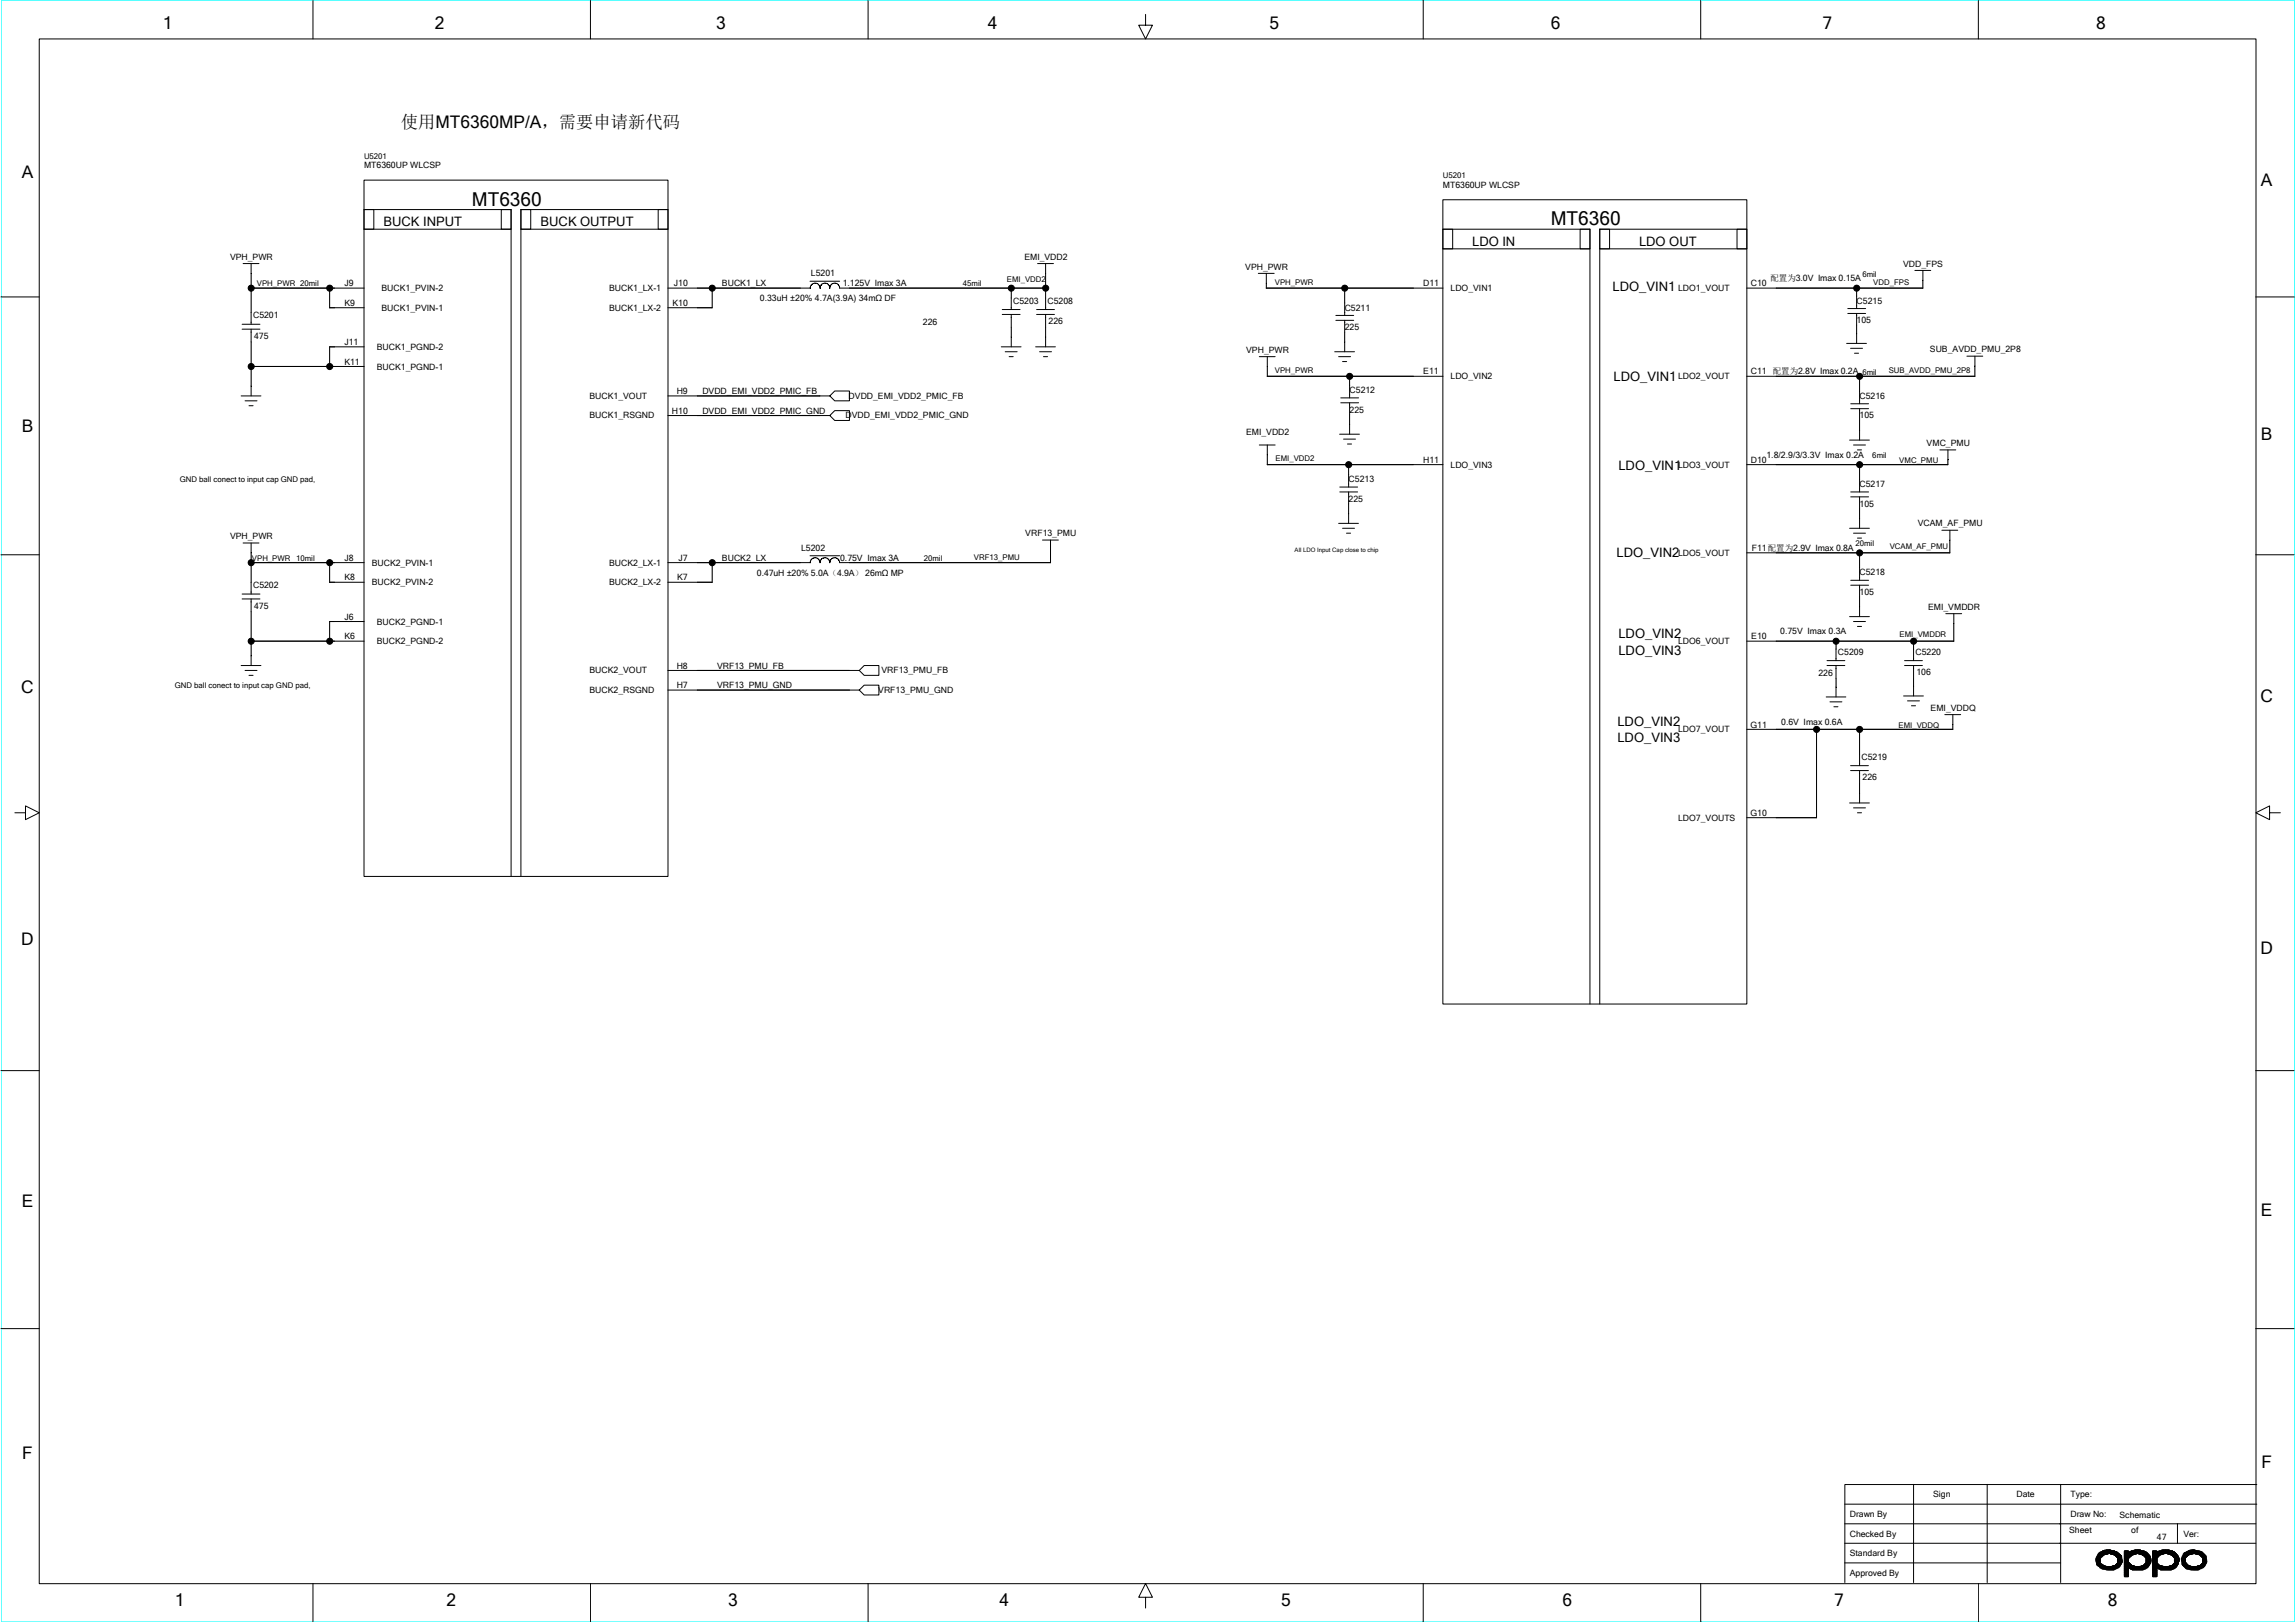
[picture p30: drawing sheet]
<svg xmlns="http://www.w3.org/2000/svg" width="297mm" height="210mm" viewBox="0 0 297 210" stroke-linecap="round" stroke-linejoin="round" font-family="sans-serif">
<defs><g id="words">
<g font-size="2.5">
<text x="61" y="26.6">MT6360</text>
<text x="200.6" y="29.1">MT6360</text>
</g>
<g font-size="2.2">
<text x="21.1" y="3.8">1</text>
<text x="56.2" y="3.8">2</text>
<text x="92.7" y="3.8">3</text>
<text x="127.8" y="3.8">4</text>
<text x="164.2" y="3.8">5</text>
<text x="200.6" y="3.8">6</text>
<text x="235.8" y="3.8">7</text>
<text x="271.2" y="3.8">8</text>
<text x="51.9" y="16.5">使用MT6360MP/A，需要申请新代码</text>
<text x="2.8" y="23">A</text>
<text x="292.5" y="24.1">A</text>
<text x="2.8" y="55.8">B</text>
<text x="292.5" y="57">B</text>
<text x="2.7" y="89.7">C</text>
<text x="292.4" y="90.8">C</text>
<text x="2.7" y="122.3">D</text>
<text x="292.4" y="123.5">D</text>
<text x="2.8" y="156.2">E</text>
<text x="292.5" y="157.3">E</text>
<text x="2.9" y="188.8">F</text>
<text x="292.6" y="189.9">F</text>
<text x="22.6" y="207.8">1</text>
<text x="57.8" y="207.8">2</text>
<text x="94.2" y="207.8">3</text>
<text x="129.3" y="207.8">4</text>
<text x="165.7" y="207.8">5</text>
<text x="202.2" y="207.8">6</text>
<text x="237.3" y="207.8">7</text>
<text x="272.7" y="207.8">8</text>
</g>
<g font-size="1.7">
<text x="49.6" y="29.3">BUCK INPUT</text>
<text x="69.9" y="29.3">BUCK OUTPUT</text>
<text x="190.5" y="31.8">LDO IN</text>
<text x="212" y="31.8">LDO OUT</text>
<text x="208.6" y="37.7">LDO_VIN1</text>
<text x="208.7" y="49.3">LDO_VIN1</text>
<text x="209.4" y="60.8">LDO_VIN1</text>
<text x="209.1" y="72.1">LDO_VIN2</text>
<text x="209.4" y="82.6">LDO_VIN2</text>
<text x="209.4" y="84.8">LDO_VIN3</text>
<text x="209.3" y="93.9">LDO_VIN2</text>
<text x="209.3" y="96">LDO_VIN3</text>
</g>
<g font-size="1.1">
<text x="47.1" y="21.8">MT6360UP WLCSP</text>
<text x="186.7" y="24.3">MT6360UP WLCSP</text>
<text x="29.8" y="33.6">VPH_PWR</text>
<text x="104.9" y="35.8">L5201</text>
<text x="132.5" y="33.6">EMI_VDD2</text>
<text x="161.1" y="34.9">VPH_PWR</text>
<text x="246.2" y="34.5">VDD_FPS</text>
<text x="32.7" y="41.2">C5201</text>
<text x="44.6" y="39.6">K9</text>
<text x="44.6" y="37">J9</text>
<text x="49.4" y="37.7">BUCK1_PVIN-2</text>
<text x="49.4" y="40.2">BUCK1_PVIN-1</text>
<text x="78.8" y="37.7">BUCK1_LX-1</text>
<text x="78.8" y="40.2">BUCK1_LX-2</text>
<text x="87" y="39.6">K10</text>
<text x="87.2" y="37">J10</text>
<text x="93.4" y="37">BUCK1_LX</text>
<text x="98.3" y="38.9">0.33uH ±20% 4.7A(3.9A) 34mΩ DF</text>
<text x="109" y="37">1.125V Imax 3A</text>
<text x="131.1" y="39.3">C5203</text>
<text x="135.5" y="39.3">C5208</text>
<text x="135.7" y="42">226</text>
<text x="174" y="40.2">C5211</text>
<text x="184.1" y="37">D11</text>
<text x="187.7" y="37.7">LDO_VIN1</text>
<text x="217.1" y="37.7">LDO1_VOUT</text>
<text x="226.5" y="37">C10</text>
<text x="229" y="36.4">配置为3.0V Imax 0.15A</text>
<text x="240.2" y="39.3">C5215</text>
<text x="240.2" y="41.8">105</text>
<text x="32.9" y="43.9">475</text>
<text x="44.6" y="44.6">J11</text>
<text x="44.6" y="47.2">K11</text>
<text x="48.7" y="47.8">BUCK1_PGND-1</text>
<text x="48.7" y="45.3">BUCK1_PGND-2</text>
<text x="119.4" y="42.1">226</text>
<text x="161.2" y="45.7">VPH_PWR</text>
<text x="174" y="42.7">225</text>
<text x="249.7" y="45.6">SUB_AVDD_PMU_2P8</text>
<text x="76.3" y="51.6">BUCK1_VOUT</text>
<text x="86.9" y="53.5">H10</text>
<text x="87.5" y="51">H9</text>
<text x="90.9" y="53.5">DVDD_EMI_VDD2_PMIC_GND</text>
<text x="90.9" y="51">DVDD_EMI_VDD2_PMIC_FB</text>
<text x="109.8" y="51.6">DVDD_EMI_VDD2_PMIC_FB</text>
<text x="174.6" y="50.8">C5212</text>
<text x="174.6" y="53.4">225</text>
<text x="184.1" y="48.5">E11</text>
<text x="187.7" y="49.1">LDO_VIN2</text>
<text x="217.1" y="49.1">LDO2_VOUT</text>
<text x="226.5" y="48.5">C11</text>
<text x="229.3" y="48.5">配置为2.8V Imax 0.2A 6mil</text>
<text x="240.6" y="51.6">C5216</text>
<text x="76.3" y="54.1">BUCK1_RSGND</text>
<text x="109.4" y="54.1">DVDD_EMI_VDD2_PMIC_GND</text>
<text x="161.2" y="56.3">EMI_VDD2</text>
<text x="184.1" y="59.9">H11</text>
<text x="226.5" y="59.9">D10</text>
<text x="228.5" y="59.2">1.8/2.9/3/3.3V Imax 0.2A</text>
<text x="240.6" y="54.1">105</text>
<text x="249.3" y="57.7">VMC_PMU</text>
<text x="174.5" y="64.9">225</text>
<text x="174.5" y="62.4">C5213</text>
<text x="187.7" y="60.5">LDO_VIN3</text>
<text x="217.1" y="60.5">LDO3_VOUT</text>
<text x="240.6" y="63">C5217</text>
<text x="240.6" y="65.6">105</text>
<text x="29.8" y="69.8">VPH_PWR</text>
<text x="103.6" y="71.3">L5202</text>
<text x="132.6" y="69.4">VRF13_PMU</text>
<text x="217.1" y="71.9">LDO5_VOUT</text>
<text x="226.6" y="71.3">F11配置为2.9V Imax 0.8A</text>
<text x="248.1" y="68.1">VCAM_AF_PMU</text>
<text x="32.7" y="76.1">C5202</text>
<text x="44.6" y="75.1">K8</text>
<text x="44.6" y="72.6">J8</text>
<text x="48.1" y="75.7">BUCK2_PVIN-2</text>
<text x="48.1" y="73.2">BUCK2_PVIN-1</text>
<text x="78.8" y="73.2">BUCK2_LX-1</text>
<text x="78.8" y="75.7">BUCK2_LX-2</text>
<text x="87.6" y="75.1">K7</text>
<text x="87.8" y="72.6">J7</text>
<text x="93.4" y="72.6">BUCK2_LX</text>
<text x="97.9" y="74.5">0.47uH ±20% 5.0A（4.9A） 26mΩ MP</text>
<text x="108.7" y="72.6">0.75V Imax 3A</text>
<text x="240.6" y="77">105</text>
<text x="240.6" y="74.4">C5218</text>
<text x="32.9" y="78.8">475</text>
<text x="44.6" y="82.7">K6</text>
<text x="44.6" y="80.2">J6</text>
<text x="48.7" y="80.8">BUCK2_PGND-1</text>
<text x="48.7" y="83.4">BUCK2_PGND-2</text>
<text x="217.1" y="83.4">LDO6_VOUT</text>
<text x="226.6" y="82.7">E10</text>
<text x="230.3" y="82.1">0.75V Imax 0.3A</text>
<text x="249.4" y="78.9">EMI_VMDDR</text>
<text x="76.3" y="87.1">BUCK2_VOUT</text>
<text x="76.3" y="89.7">BUCK2_RSGND</text>
<text x="87.5" y="89">H7</text>
<text x="87.5" y="86.5">H8</text>
<text x="92.8" y="89">VRF13_PMU_GND</text>
<text x="92.8" y="86.5">VRF13_PMU_FB</text>
<text x="113.6" y="89.7">VRF13_PMU_GND</text>
<text x="114" y="87.1">VRF13_PMU_FB</text>
<text x="235.3" y="87.5">226</text>
<text x="237.8" y="84.7">C5209</text>
<text x="247.8" y="84.7">C5220</text>
<text x="247.9" y="87.4">106</text>
<text x="217.1" y="94.8">LDO7_VOUT</text>
<text x="226.5" y="94.1">G11</text>
<text x="230.4" y="93.7">0.6V Imax 0.6A</text>
<text x="249.8" y="92">EMI_VDDQ</text>
<text x="240.8" y="98.3">C5219</text>
<text x="241" y="101">226</text>
<text x="217.1" y="106.2">LDO7_VOUTS</text>
<text x="226.5" y="105.6">G10</text>
<text x="239.3" y="196.3">Drawn By</text>
<text x="250.1" y="193.7">Sign</text>
<text x="260.9" y="193.7">Date</text>
<text x="267.9" y="193.7">Type:</text>
<text x="267.9" y="196.3">Draw No:</text>
<text x="274.2" y="196.4">Schematic</text>
<text x="239.3" y="198.8">Checked By</text>
<text x="239.3" y="201.3">Standard By</text>
<text x="239.3" y="203.9">Approved By</text>
<text x="267.7" y="198.3">Sheet</text>
<text x="275.7" y="198.3">of</text>
<text x="279" y="199.2">47</text>
<text x="282.5" y="198.8">Ver:</text>
</g>
<g font-size="1">
<text x="47.1" y="20.6">U5201</text>
<text x="186.7" y="23.1">U5201</text>
<text x="240.9" y="35.8">6mil</text>
<text x="33.2" y="37.1">VPH_PWR 20mil</text>
<text x="124.6" y="37.1">45mil</text>
<text x="130.3" y="36.4">EMI_VDD2</text>
<text x="164.9" y="36.9">VPH_PWR</text>
<text x="242.4" y="36.8">VDD_FPS</text>
<text x="164.9" y="48.2">VPH_PWR</text>
<text x="244.3" y="48.3">SUB_AVDD_PMU_2P8</text>
<text x="165" y="59.6">EMI_VDD2</text>
<text x="242.2" y="59.3">6mil</text>
<text x="245.7" y="59.9">VMC_PMU</text>
<text x="23.3" y="62.4">GND ball conect to input cap GND pad,</text>
<text x="240" y="70.7">20mil</text>
<text x="244.5" y="71">VCAM_AF_PMU</text>
<text x="32.6" y="72.6">VPH_PWR</text>
<text x="38.3" y="72.6">10mil</text>
<text x="119.5" y="72.6">20mil</text>
<text x="126" y="72.5">VRF13_PMU</text>
<text x="245.7" y="82.4">EMI_VMDDR</text>
<text x="22.6" y="89.1">GND ball conect to input cap GND pad,</text>
<text x="245.6" y="94.1">EMI_VDDQ</text>
</g>
<text font-size=".8" x="167.5" y="71.4">All LDO Input Cap close to chip</text>
</g></defs>
<path d="M.1 0h296.8v209.8h-296.8z" fill="none" stroke="#0ff" stroke-width=".13"/>
<g fill="#000">
<path d="M32.5 35.4v1.9zM42.6 39.8h.7zM42.6 37.3h.7zM90.2 37.3h1.9zM90.2 39.8h1.9zM130.8 37.3v1.2zM135.3 37.3v1.2zM135.3 35.4v1.9zM163.8 36.6v.7zM174 37.3v1.9zM240.2 37.3v1zM248.8 36.3v1z"/>
<path d="M42.6 47.4h.7zM42.6 44.9h.7zM130.8 42.3v1.3zM135.3 42.3v1.3zM164 58.8v1.3zM164 47.4v1.3zM174 43v1.2zM174.6 53.6v1.3zM174.6 48.7v1.1zM240.2 42.1v1.1zM240.6 54.4v1.3zM240.6 48.7v1.9z"/>
<path d="M252 59.5v.6zM255.5 47.3v1.4zM32.5 71.5v1.3zM42.6 75.3h.7zM42.6 72.8h.7zM90.2 72.8h1.9zM90.2 75.3h1.9zM135.9 71.1v1.7zM174.5 65.2v1.2zM174.5 60.1v1.3zM240.6 77.2v1.3zM240.6 65.8v1.3z"/>
<path d="M240.6 60.1v1.9zM240.6 71.5v1.9zM252.3 69.9v1.6zM32.5 83v1.9zM42.6 83h.7zM42.6 80.4h.7zM237.5 87.8v1.1zM237.5 83v1zM247.6 87.8v1zM247.6 83v1zM252.6 93.7v.7zM240.6 101.3v1.3z"/>
</g>
<g fill="none" stroke="#000" stroke-width=".13">
<path d="M5.1 5h286.8v199.9h-286.8zM40.5 .1v4.9M76.4 .1v4.9M112.3 .1v4.9M148.2 1.9v1.4h.9l-.9 1.7-.9-1.7h.9M184.1 .1v4.9M220 .1v4.9M255.9 .1v4.9M.1 38.4h5M31.5 34.1h2M32.5 37.3h14.6M32.5 34.1v7.9"/>
<path d="M42.6 39.8h4.5M42.6 37.3v2.5M47.1 27.1h19v86.3M47.1 29.7h19M47.1 27.1h1.3v2.6h-1.3zM47.1 23.3h39.3v90.1h-39.3zM64.9 27.1h1.2v2.6h-1.2zM67.4 27.1h19M67.4 29.7h19M67.4 27.1h1.3v2.6h-1.3zM67.4 27.1v86.3M85.2 27.1h1.2v2.6h-1.2z"/>
<path d="M86.4 39.8h5.7M86.4 37.3h18.4M92.1 37.3v2.5M104.8 36.4h3.8M106.1 37.3a.64 .64 0 0 0-.7-.7 .64 .64 0 0 0-.6 .7M106.6 36.6a.62 .62 0 0 1 .8 .7M106.7 36.6a.64 .64 0 0 0-.6 .7M107.9 36.6a.6 .6 0 0 1 .7 .7h26.7M107.9 36.6a.64 .64 0 0 0-.5 .7M130.8 37.3v2.7M134.2 34.1h2.1M135.3 34.1v5.9"/>
<path d="M162.8 35.4h2M163.8 37.3h22.9M163.8 35.4v1.9M174 37.3v3.5M186.6 29.7h19.1M186.6 32.2h19.1M186.7 29.7h1.2v2.5h-1.2zM186.7 25.8h39.3v104.1h-39.3zM204.4 29.7h1.3v2.5h-1.3zM205.7 29.6v100.3M206.9 29.7h19.1M206.9 32.2h19.1"/>
<path d="M207 29.7h1.2v2.5h-1.2zM207 29.6v100.3M224.7 29.7h1.3v2.5h-1.3zM226 37.3h22.8M239.1 39.9h2.3M240.2 37.3v2.6M247.7 35h2.1M248.8 35v2.3M291.8 38.4h5M31.2 51.2h2.6M31.3 42.6h2.3M31.3 42h2.3"/>
<path d="M31.7 51.9h1.5M32.2 52.5h.5M32.5 47.4h14.6M32.5 42.6v8.6M42.6 44.9h4.5M42.6 44.9v2.5M86.4 51.2h21M86.4 53.8h21M108 50.6h1.9v1.3h-1.9l-.6-.7zM108 53.1h1.9v1.3h-1.9l-.6-.6zM129.5 44.9h2.6M129.7 40.7h2.3"/>
<path d="M129.7 40h2.3M130 45.5h1.6M130.6 46.1h.5M130.8 40.7v4.2M134 44.9h2.5M134.1 40.7h2.3M134.1 40h2.3M134.5 45.5h1.5M135 46.1h.5M135.3 40.7v4.2M162.9 46.1h2.1M162.9 57.6h2.1"/>
<path d="M163.9 48.7h22.8M164 46.1v2.6M164 57.6v2.5h22.7M172.7 45.5h2.5M172.8 40.8h2.3M172.8 41.4h2.3M173.2 46.1h1.5M173.3 56.2h2.6M173.5 51.5h2.3M173.5 52.1h2.3M173.7 46.8h.5M173.8 56.8h1.6"/>
<path d="M174 41.4v4.1M174.3 57.4h.6M174.6 52.1v4.1M174.6 48.7v2.8M226 48.7h29.5M238.9 44.4h2.6M239.1 40.6h2.3M239.3 56.9h2.5M239.4 45.1h1.6M239.4 52.2h2.3M239.4 52.9h2.3M239.8 57.6h1.5"/>
<path d="M239.9 45.7h.5M240.2 40.6v3.8M240.3 58.2h.5M240.6 52.9v4M240.6 48.7v3.5M251 58.2h2M252 58.2v1.9h-26M254.5 46.1h2M255.5 46.1v2.6M.1 71.8h5M31.3 77.5h2.3M31.3 76.9h2.3"/>
<path d="M31.5 70.3h2M32.5 72.8h14.6M32.5 77.5v8.6M32.5 70.3v6.6M42.6 75.3h4.5M42.6 72.8v2.6M86.4 75.3h5.7M92.1 72.8v2.6M104.8 71.9h3.8M106.6 72.2a.65 .65 0 0 1 .8 .6v-.1a.64 .64 0 0 1 .5-.5M106.7 72.2a.64 .64 0 0 0-.6 .6 .62 .62 0 0 0-.6-.6 .62 .62 0 0 0-.7 .6h-18.4M134.9 69.9h2"/>
<path d="M135.9 69.9v2.9h-27.3a.62 .62 0 0 0-.7-.6M173.2 67.7h2.5M173.3 63h2.3M173.3 63.6h2.3M173.7 68.3h1.5M174.2 69h.5M174.5 60.1v2.9M174.5 63.6v4.1M226 71.5h26.3M239.3 68.3h2.5M239.3 79.8h2.5M239.4 75.1h2.3"/>
<path d="M239.4 75.7h2.3M239.4 63.6h2.3M239.4 64.3h2.3M239.8 69h1.5M240.3 69.6h.5M240.6 75.7v4.1M240.6 60.1v3.5M240.6 64.3v4M240.6 71.5v3.6M251.2 68.6h2.1M251.7 79.4h2.1M252.3 68.6v2.9"/>
<path d="M252.8 79.4v3.6h-26.8M291.8 71.8h5M31.2 86.1h2.6M31.7 86.7h1.5M32.2 87.4h.5M32.5 83h14.6M42.6 80.4h4.5M42.6 80.4v2.6M86.4 86.7h24.8M86.4 89.3h24.8M111.8 86.1h1.9v1.3h-1.9l-.6-.7zM111.8 88.6h1.9v1.3h-1.9l-.6-.6z"/>
<path d="M235 94.4v11.4M236.3 90.2h2.5M236.4 86.1h2.3M236.4 85.5h2.3M236.7 90.8h1.6M237.3 91.4h.5M237.5 83v2.5M237.5 86.1v4.1M239.4 99.7h2.3M239.4 99.1h2.3M239.8 80.4h1.5M240.3 81h.5"/>
<path d="M240.6 94.4v4.7M240.6 99.7v4.2M246.3 90h2.5M246.4 86.1h2.3M246.4 85.5h2.3M246.8 90.7h1.5M247.3 91.3h.5M247.6 83v2.5M247.6 86.1v3.9M251.6 92.5h2.1M252.6 92.5v1.9h-26.6M1.9 105.2h1.4v-.9l1.8 .9-1.8 .8v-.8"/>
<path d="M226 105.8h9M239.3 103.9h2.5M239.8 104.5h1.5M240.3 105.2h.5M293.6 105.2v-.9l-1.8 .9 1.8 .8v-.8h1.4M.1 138.5h5M291.8 138.5h5M.1 171.9h5M291.8 171.9h5M238.7 194.6h53.3M247.6 192v12.7M257.1 192v12.7"/>
<path d="M266.6 192v12.7M281.7 197.1v2.6M291.8 199.7h-53.1M291.8 197.1h-53.1M292 192.1h-53.3v12.6M40.5 204.9v4.9M76.4 204.9v4.9M112.3 204.9v4.9M148.2 206.7h.9l-.9-1.8-.9 1.8h.9v1.3M184.1 204.9v4.9M220 204.9v4.9M238.7 202.2h27.9"/>
<path d="M255.9 204.9v4.9M271.1 201.6h.7M271.1 201.7h.6M271.1 201.8h.6M271.1 202h.6M271.1 202.1h.6M271.3 201.3h.8M271.3 202.3h.6M271.3 202.5h.8M271.3 202.2h.4M271.3 201.4v1.1M271.4 202.6h.8"/>
<path d="M271.4 202.5v-1.3v1.4h.7M271.5 202.2v.4h.8M271.5 200.9a2.21 2.21 0 0 1 3 .4l.1 .8-.4 .6-.8 .4h-.6l-.9-.1-.6-.5-.1-.8zM271.5 201v1.6v-1.5v.1M271.7 201.6l.5-.4 .6-.3 .8 .3 .4 .4v.6l-.4 .4-.8 .1-.6-.1-.5-.4zM271.7 200.9v1.8M271.7 200.8h2.2M271.8 200.8v.7M271.8 202.3v.5M271.9 202.5v.5h1.9M271.9 200.8v.6h-.6M272.1 202.4v.6"/>
<path d="M272.1 200.7v.5M272.1 200.7h1.4M272.2 200.7v.5h-.8M272.3 202.6v.4M272.3 200.7v.4M272.3 200.6h.8M272.4 202.7v.4M272.4 200.7v.4M272.5 203.1h1.1M272.6 202.7v.4M272.6 200.5v.6M272.7 202.7v.4"/>
<path d="M272.7 200.5v.6h-1.3M272.8 202.7v.4M272.8 200.5v.4M272.9 202.7v.4M272.9 200.5v.4M273.1 202.7v.4M273.1 200.5v.6h1.1M273.2 202.7v.4M273.2 200.7v.4M273.3 202.6v.5M273.3 200.7v.4M273.4 202.6h.9"/>
<path d="M273.4 202.6v.5M273.4 200.7v.4M273.4 201.2h1M273.6 202.6v.4M273.6 200.7v.5M273.7 200.8v.5h.8M273.7 202.4v.6h-1.5v-.4M273.8 200.8v.6h.7M273.8 202.3v.5M273.9 201.8h.7M273.9 202h.7M273.9 202.1h.7"/>
<path d="M273.9 202.2h.6M273.9 201.7h.6M274 202.2v.6M274 200.8v.8h.5M274 200.9h-2.5M274.1 200.9v1.9h-2.5M274.2 201v1.7h-2.6M274.3 201.2v1.3h-.6M274.5 201.3v1h-.7M274.8 200.8h2.8M274.8 200.9h3M274.8 203h.6"/>
<path d="M274.8 203.1h.6M274.8 200.7h.6M274.8 203.2h.6M274.8 203.3h.6M274.8 203.5h.6M274.8 203.6h.6M274.8 203.7h.6M274.8 203.9h.6M274.8 201.2h1.2M274.8 202.6h1.1M274.8 202.5h.9M274.8 202.3h.8"/>
<path d="M274.8 202.2h.7M274.8 201.6h.6M274.8 201.7h.6M274.8 201.8h.6M274.8 202h.6M274.8 202.1h.6M274.8 200.7h.6v.2v-.1h.1a2.27 2.27 0 0 1 2.3 .1 1.03 1.03 0 0 1 .2 1.6l-.2 .3-.5 .3h-1.4l-.5-.3v1.2h-.6zM274.8 200.7v3.3M275 200.7v3.3M275.1 200.7v3.3M275.2 200.7v3.3M275.4 201.6l.5-.4 .6-.3 .8 .3 .3 .4v.6l-.3 .4-.8 .1-.6-.1-.5-.4z"/>
<path d="M275.4 200.7v3.3h-.6M275.5 200.8v.8M275.5 202.2v.6M275.6 200.8v.6h-.8M275.6 202.3v.7h2M275.7 200.7h1.7M275.7 200.7v.6h-.9M275.7 202.4v.6M275.9 200.7v.5M275.9 202.6v.5h1.4v-.5M276 200.7v.4M276 202.6v.5"/>
<path d="M276.1 202.6v.5M276.1 200.5v.6M276.2 200.6h.7M276.2 202.7v.4M276.2 200.5v.6h-1.4M276.4 202.7v.4M276.4 200.5v.6M276.5 202.7v.4M276.5 200.5v.4M276.6 202.7v.4M276.6 200.5v.6M276.7 201.1h1.2"/>
<path d="M276.8 202.7v.4M276.8 200.5v.6M276.9 202.7v.4M276.9 200.5v.6M277 202.6v.5M277 200.7v.4M277.1 201.2h.9v1.4M277.1 202.6h.8M277.1 202.6v.5M277.1 200.7v.4M277.3 200.7v.5M277.4 202.5h.6"/>
<path d="M277.4 202.4v.6M277.4 200.7v.6h.7v1h-.6M277.5 202.3v.7M277.5 200.8v.6h.6M277.6 202.2h.7M277.6 201.7h.7M277.6 201.8h.7M277.6 202.1h.7M277.6 202.2v.6M277.6 200.8v.8h.5M277.8 200.9v1.9h-3M277.9 201v1.7h-3.1"/>
<path d="M278.3 201.8v.2h-.7M278.5 203h.5M278.5 203.1h.5M278.5 203.2h.5M278.5 203.3h.5M278.5 203.5h.5M278.5 203.6h.5M278.5 203.7h.5M278.5 203.9h.5M278.5 200.9h3M278.5 200.8h2.8M278.5 200.7h.5"/>
<path d="M278.5 201.2h1M278.5 202.6h1M278.5 202.5h.8M278.5 202.3h.7M278.5 202.2h.5M278.5 201.6h.5M278.5 201.7h.5M278.5 201.8h.5M278.5 202h.5M278.5 202.1h.5M278.5 200.7h.5v.2v-.1h.2a2.17 2.17 0 0 1 2.4 .3l.1 .2a.49 .49 0 0 1 .1 .8v.2a1.37 1.37 0 0 1-.9 .8h-1.4l-.5-.3v1.2h-.5zM278.5 200.7v3.3"/>
<path d="M278.7 200.7v3.3M278.8 200.7v3.3M278.9 200.7v3.3M279 200.7v3.3h-.5M279.2 202.3v.5M279.2 200.8v.6h-.7M279.3 202.4v.6h2M279.3 200.7v.6h-.8M279.4 200.7h1.7M279.4 202.6v.4M279.4 200.7v.5M279.4 201.2l.8-.3 .7 .3 .4 .4v.6l-.4 .4-.7 .1-.8-.1-.4-.4v-.6z"/>
<path d="M279.5 202.6v.5M279.5 200.7v.4M279.7 202.6v.5M279.7 200.5v.6M279.8 202.6v.5M279.8 200.5v.6h-1.3M279.9 202.7v.4M279.9 200.5v.6M280.1 202.7v.4M280.1 200.5v.4M280.2 202.7v.4M280.2 200.5v.4"/>
<path d="M280.3 202.7v.4M280.3 200.5v.4M280.4 201.1h1.2M280.4 202.7v.4M280.4 200.5v.6M280.6 202.7v.4M280.6 200.5v.6M280.7 202.6v.5M280.7 200.5v.6M280.8 201.2h.9v1.4M280.8 202.6v.5M280.8 200.7v.4"/>
<path d="M280.8 202.6h.8M280.9 202.6v.5h-1.4M280.9 200.7v.5M281 202.5h.7M281.1 202.4v.6M281.1 200.7v.6h.7v1h-.6M281.2 202.3v.7M281.2 200.8v.6h.6M281.3 201.6h.7M281.3 201.7h.7M281.3 201.8h.7M281.3 202h.7"/>
<path d="M281.3 202.2h.6M281.3 202.1h.5M281.3 200.8v2M281.4 200.9v1.9h-2.9M281.6 201v1.7h-3.1M282.2 201.7h.5M282.2 201.8h.5M282.2 202h.5M282.3 201.6h.4M282.3 202.3h.6M282.3 202.2h.4M282.3 201.3v1.2h.7"/>
<path d="M282.3 202.1h.4M282.4 201.2h.8M282.5 201v1.6h.7M282.6 200.9h2.4M282.6 200.9v1.8h2.5v-1.7M282.6 200.9a2.03 2.03 0 0 1 2.8 .4l.1 .8-.4 .6-.8 .4-1.5-.1-.5-.5-.1-.8zM282.7 201.6l.4-.4 .7-.3 .8 .3 .4 .4v.6a1.52 1.52 0 0 1-2.3 0zM282.7 200.9v1.9h2.3M282.8 200.8h2.1M282.8 202.2v.8h1.8v-.4M282.8 200.8v.6h-.5M283 202.3v.7"/>
<path d="M283 200.8v.5h-.6M283.1 200.7h1.2M283.1 202.4v.6M283.1 200.7v.5M283.2 202.6v.4M283.2 200.7v.4M283.3 200.6h.7M283.3 202.6v.5M283.3 200.7v.4M283.5 200.7v.4M283.6 202.7v.4M283.6 200.5v.6h-1"/>
<path d="M283.7 202.7v.4M283.7 200.5v.6M283.8 202.7v.4M283.8 200.5v.4M284 202.7v.4M284 200.5v.6M284.1 201.1h1M284.1 200.7v.4M284.1 202.7v.4M284.2 200.7v.4M284.2 202.7v.4M284.3 200.7v.4"/>
<path d="M284.3 202.6v.5M284.5 200.7v.4M284.5 202.6v.5h-1v-.4M284.6 201.2h.6v1.4h-.9M284.6 200.7v.5M284.7 202.5h.5M284.7 200.8v.5h.7v1h-.6M284.7 202.4v.6M284.9 200.8v.6h.5M284.9 202.3v.5M285 201.8h.5M285 202h.5"/>
<path d="M285 202.1h.5M285 202.2h.4M285 201.6h.4M285 201.7h.4M285 200.9v1.9"/>
<circle cx="32.5" cy="37.3" r=".39"/>
<circle cx="42.7" cy="37.3" r=".39"/>
<circle cx="92.1" cy="37.3" r=".39"/>
<circle cx="130.8" cy="37.3" r=".39"/>
<circle cx="135.3" cy="37.3" r=".39"/>
<circle cx="174" cy="37.3" r=".39"/>
<circle cx="240.2" cy="37.3" r=".39"/>
<circle cx="32.5" cy="47.4" r=".39"/>
<circle cx="42.7" cy="47.4" r=".39"/>
<circle cx="174.6" cy="48.7" r=".39"/>
<circle cx="240.6" cy="48.7" r=".39"/>
<circle cx="32.5" cy="72.8" r=".39"/>
<circle cx="42.7" cy="72.8" r=".39"/>
<circle cx="92.1" cy="72.8" r=".39"/>
<circle cx="174.5" cy="60.1" r=".39"/>
<circle cx="240.6" cy="71.5" r=".39"/>
<circle cx="240.6" cy="60.1" r=".39"/>
<circle cx="32.5" cy="83" r=".39"/>
<circle cx="42.7" cy="83" r=".39"/>
<circle cx="235" cy="94.4" r=".39"/>
<circle cx="237.5" cy="83" r=".39"/>
<circle cx="240.6" cy="94.4" r=".39"/>
<circle cx="247.6" cy="83" r=".39"/>
</g>
<g fill="#000">
<circle cx="32.5" cy="37.3" r=".4"/>
<circle cx="42.7" cy="37.3" r=".4"/>
<circle cx="92.1" cy="37.3" r=".4"/>
<circle cx="130.8" cy="37.3" r=".4"/>
<circle cx="135.3" cy="37.3" r=".4"/>
<circle cx="174" cy="37.3" r=".4"/>
<circle cx="240.2" cy="37.3" r=".4"/>
<circle cx="32.5" cy="47.4" r=".4"/>
<circle cx="42.7" cy="47.4" r=".4"/>
<circle cx="174.6" cy="48.7" r=".4"/>
<circle cx="240.6" cy="48.7" r=".4"/>
<circle cx="32.5" cy="72.8" r=".4"/>
<circle cx="42.7" cy="72.8" r=".4"/>
<circle cx="92.1" cy="72.8" r=".4"/>
<circle cx="174.5" cy="60.1" r=".4"/>
<circle cx="240.6" cy="60.1" r=".4"/>
<circle cx="240.6" cy="71.5" r=".4"/>
<circle cx="32.5" cy="83" r=".4"/>
<circle cx="42.7" cy="83" r=".4"/>
<circle cx="235" cy="94.4" r=".4"/>
<circle cx="237.5" cy="83" r=".4"/>
<circle cx="240.6" cy="94.4" r=".4"/>
<circle cx="247.6" cy="83" r=".4"/>
</g>
<use href="#words"/>
</svg>
